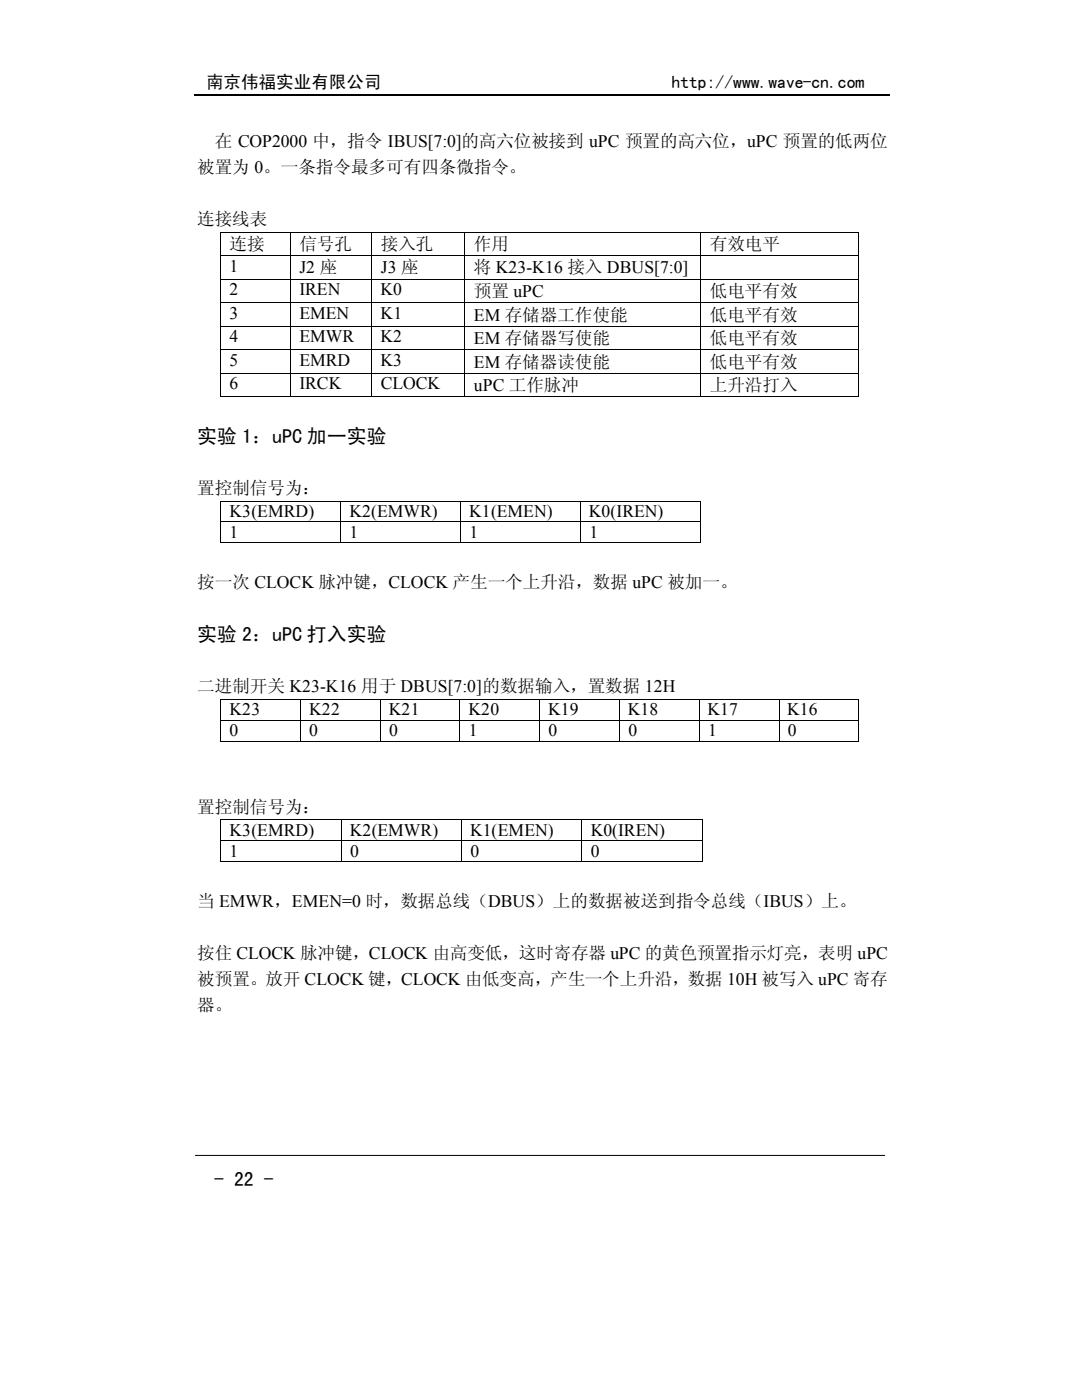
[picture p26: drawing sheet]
<svg xmlns="http://www.w3.org/2000/svg" width="216mm" height="279mm" viewBox="0 0 216 279" stroke-linecap="round" stroke-linejoin="round" font-family="sans-serif">
<defs><g id="words">
<g font-size="4">
<text x="39.4" y="88.4">实验 1：uPC 加一实验</text>
<text x="39.4" y="127.9">实验 2：uPC 打入实验</text>
<text x="42.7" y="236.7">- 22 -</text>
</g>
<g font-size="3.5">
<text x="41.1" y="17.5">南京伟福实业有限公司</text>
<text x="134" y="17.5">http://www.wave-cn.com</text>
<text x="42.9" y="29.4">在 COP2000 中，指令 IBUS[7:0]的高六位被接到 uPC 预置的高六位，uPC 预置的低两位</text>
<text x="39.4" y="34.5">被置为 0。一条指令最多可有四条微指令。</text>
<text x="39.4" y="44.9">连接线表</text>
<text x="45.8" y="49.9">连接</text>
<text x="59.7" y="49.9">信号孔</text>
<text x="76" y="49.9">接入孔</text>
<text x="94.6" y="49.9">作用</text>
<text x="141.6" y="49.9">有效电平</text>
<text x="45.8" y="54.2">1</text>
<text x="45.8" y="58.9">2</text>
<text x="59.7" y="54.6">J2 座</text>
<text x="59.7" y="58.9">IREN</text>
<text x="75.9" y="58.9">K0</text>
<text x="76" y="54.6">J3 座</text>
<text x="94.6" y="54.6">将 K23-K16 接入 DBUS[7:0]</text>
<text x="94.6" y="59.3">预置 uPC</text>
<text x="141.6" y="59.3">低电平有效</text>
<text x="45.8" y="63.6">3</text>
<text x="59.7" y="63.6">EMEN</text>
<text x="76" y="63.6">K1</text>
<text x="94.6" y="64">EM 存储器工作使能</text>
<text x="141.6" y="64">低电平有效</text>
<text x="45.8" y="68.3">4</text>
<text x="59.7" y="68.3">EMWR</text>
<text x="75.9" y="68.3">K2</text>
<text x="94.6" y="68.7">EM 存储器写使能</text>
<text x="141.6" y="68.7">低电平有效</text>
<text x="45.8" y="73">5</text>
<text x="45.8" y="77.7">6</text>
<text x="59.7" y="73">EMRD</text>
<text x="59.7" y="77.7">IRCK</text>
<text x="75.9" y="73">K3</text>
<text x="76" y="77.7">CLOCK</text>
<text x="94.6" y="73.4">EM 存储器读使能</text>
<text x="141.6" y="73.4">低电平有效</text>
<text x="94.6" y="78.1">uPC 工作脉冲</text>
<text x="141.6" y="78">上升沿打入</text>
<text x="39.4" y="98.6">置控制信号为：</text>
<text x="45.8" y="103.3">K3(EMRD)</text>
<text x="45.8" y="107.4">1</text>
<text x="69.7" y="103.3">K2(EMWR)</text>
<text x="69.8" y="107.4">1</text>
<text x="93.6" y="103.3">K1(EMEN)</text>
<text x="93.7" y="107.4">1</text>
<text x="117.5" y="103.3">K0(IREN)</text>
<text x="117.6" y="107.4">1</text>
<text x="39.4" y="117.4">按一次 CLOCK 脉冲键，CLOCK 产生一个上升沿，数据 uPC 被加一。</text>
<text x="39.4" y="138.1">二进制开关 K23-K16 用于 DBUS[7:0]的数据输入，置数据 12H</text>
<text x="45.8" y="142.7">K23</text>
<text x="61.7" y="142.7">K22</text>
<text x="77.6" y="142.7">K21</text>
<text x="93.5" y="142.7">K20</text>
<text x="109.4" y="142.7">K19</text>
<text x="125.3" y="142.7">K18</text>
<text x="141.2" y="142.7">K17</text>
<text x="157.1" y="142.7">K16</text>
<text x="45.8" y="146.9">0</text>
<text x="61.7" y="146.9">0</text>
<text x="77.6" y="146.9">0</text>
<text x="93.6" y="146.9">1</text>
<text x="109.5" y="146.9">0</text>
<text x="125.4" y="146.9">0</text>
<text x="141.3" y="146.9">1</text>
<text x="157.2" y="146.9">0</text>
<text x="39.4" y="162.2">置控制信号为：</text>
<text x="45.8" y="166.8">K3(EMRD)</text>
<text x="69.8" y="166.8">K2(EMWR)</text>
<text x="93.8" y="166.8">K1(EMEN)</text>
<text x="117.9" y="166.8">K0(IREN)</text>
<text x="45.8" y="170.9">1</text>
<text x="69.8" y="170.9">0</text>
<text x="93.9" y="170.9">0</text>
<text x="117.9" y="170.9">0</text>
<text x="39.4" y="181">当 EMWR，EMEN=0 时，数据总线（DBUS）上的数据被送到指令总线（IBUS）上。</text>
<text x="39.4" y="191.3">按住 CLOCK 脉冲键，CLOCK 由高变低，这时寄存器 uPC 的黄色预置指示灯亮，表明 uPC</text>
<text x="39.4" y="196.5">被预置。放开 CLOCK 键，CLOCK 由低变高，产生一个上升沿，数据 10H 被写入 uPC 寄存</text>
<text x="39.4" y="201.7">器。</text>
</g>
</g></defs>
<path d="M38.9 19h138.7" fill="none" stroke="#000" stroke-width=".25"/>
<g fill="none" stroke="#000" stroke-width=".2">
<path d="M44 46.4v4.5M44 51.1v4.5M44 55.8v4.5M44.1 46.3h13.8M44.1 51h13.8M44.1 55.7h13.8M58 46.4v4.5M58 51.1v4.5M58 55.8v4.5M58 46.3h16.1M58 51h16.1M58 55.7h16.1"/>
<path d="M74.2 46.4v4.5M74.2 51.1v4.5M74.2 55.8v4.5M74.3 46.3h18.4M74.3 51h18.4M74.3 55.7h18.4M92.8 46.4v4.5M92.8 51.1v4.5M92.8 55.8v4.5M92.8 46.3h47M92.8 51h47M92.8 55.7h47"/>
<path d="M139.8 46.4v4.5M139.8 51.1v4.5M139.8 55.8v4.5M139.9 46.3h31.4M139.9 51h31.4M139.9 55.7h31.4M171.4 46.4v4.5M171.4 51.1v4.5M171.4 55.8v4.5M44 60.5v4.5M44 65.2v4.5M44 69.8v4.6"/>
<path d="M44 74.5v4.6M44.1 60.4h13.8M44.1 65.1h13.8M44.1 69.8h13.8M44.1 74.5h13.8M44.1 79.2h13.8M58 60.5v4.5M58 65.2v4.5M58 69.8v4.6M58 74.5v4.6M58 60.4h16.1M58 65.1h16.1"/>
<path d="M58 69.8h16.1M58 74.5h16.1M58 79.2h16.1M74.2 60.5v4.5M74.2 65.2v4.5M74.2 69.8v4.6M74.2 74.5v4.6M74.3 60.4h18.4M74.3 65.1h18.4M74.3 69.8h18.4M74.3 74.5h18.4M74.3 79.2h18.4"/>
<path d="M92.8 60.5v4.5M92.8 65.2v4.5M92.8 69.8v4.6M92.8 74.5v4.6M92.8 60.4h47M92.8 65.1h47M92.8 69.8h47M92.8 74.5h47M92.8 79.2h47M139.8 60.5v4.5M139.8 65.2v4.5M139.8 69.8v4.6"/>
<path d="M139.8 74.5v4.6M139.9 60.4h31.4M139.9 65.1h31.4M139.9 69.8h31.4M139.9 74.5h31.4M139.9 79.2h31.4M171.4 60.5v4.5M171.4 65.2v4.5M171.4 69.8v4.6M171.4 74.5v4.6M44 100.1v4M44 104.2v4"/>
<path d="M44.1 100h23.8M44.1 104.2h23.8M44.1 108.3h23.8M68 100.1v4M68 104.2v4M68.1 100h23.8M68.1 104.2h23.8M68.1 108.3h23.8M91.9 100.1v4M91.9 104.2v4M92 100h23.8M92 104.2h23.8"/>
<path d="M92 108.3h23.8M115.9 100.1v4M115.9 104.2v4M116 100h23.8M116 104.2h23.8M116 108.3h23.8M139.8 100.1v4M139.8 104.2v4M44 139.6v4M44.1 139.5h15.8M59.9 139.6v4M60 139.5h15.8"/>
<path d="M75.9 139.6v4M75.9 139.5h15.8M91.8 139.6v4M91.9 139.5h15.7M107.7 139.6v4M107.8 139.5h15.7M123.6 139.6v4M123.7 139.5h15.7M139.5 139.6v4M139.6 139.5h15.8M155.4 139.6v4M155.5 139.5h15.8"/>
<path d="M171.4 139.6v4M44 143.8v4M44.1 143.7h15.8M44.1 147.9h15.8M59.9 143.8v4M60 143.7h15.8M60 147.9h15.8M75.9 143.8v4M75.9 143.7h15.8M75.9 147.9h15.8M91.8 143.8v4M91.9 143.7h15.7"/>
<path d="M91.9 147.9h15.7M107.7 143.8v4M107.8 143.7h15.7M107.8 147.9h15.7M123.6 143.8v4M123.7 143.7h15.7M123.7 147.9h15.7M139.5 143.8v4M139.6 143.7h15.8M139.6 147.9h15.8M155.4 143.8v4M155.5 143.7h15.8"/>
<path d="M155.5 147.9h15.8M171.4 143.8v4M44 163.7v3.9M44 167.8v4M44.1 163.6h23.9M44.1 167.7h23.9M44.1 171.9h23.9M68.1 163.7v3.9M68.1 167.8v4M68.2 163.6h23.8M68.2 167.7h23.8M68.2 171.9h23.8"/>
<path d="M92.1 163.7v3.9M92.1 167.8v4M92.2 163.6h23.8M92.2 167.7h23.8M92.2 171.9h23.8M116.1 163.7v3.9M116.1 167.8v4M116.2 163.6h23.9M116.2 167.7h23.9M116.2 171.9h23.9M140.2 163.7v3.9M140.2 167.8v4"/>
<path d="M39 230.6h137.5"/>
</g>
<g fill="#000">
<path d="M43.9 46.2h.2v.2h-.2zM43.9 50.9h.2v.2h-.2zM43.9 55.6h.2v.2h-.2zM57.9 46.2h.1v.2h-.1zM57.9 50.9h.1v.2h-.1zM57.9 55.6h.1v.2h-.1zM74.1 46.2h.2v.2h-.2zM74.1 50.9h.2v.2h-.2zM74.1 55.6h.2v.2h-.2zM92.7 46.2h.1v.2h-.1zM92.7 50.9h.1v.2h-.1zM92.7 55.6h.1v.2h-.1z"/>
<path d="M139.8 46.2h.1v.2h-.1zM139.8 50.9h.1v.2h-.1zM139.8 55.6h.1v.2h-.1zM171.3 46.2h.1v.2h-.1zM171.3 50.9h.1v.2h-.1zM171.3 55.6h.1v.2h-.1zM43.9 60.3h.2v.2h-.2zM43.9 65h.2v.2h-.2zM43.9 69.7h.2v.1h-.2zM43.9 74.4h.2v.1h-.2zM43.9 79.1h.2v.1h-.2zM57.9 60.3h.1v.2h-.1z"/>
<path d="M57.9 65h.1v.2h-.1zM57.9 69.7h.1v.1h-.1zM57.9 74.4h.1v.1h-.1zM57.9 79.1h.1v.1h-.1zM74.1 60.3l.2 .2zM74.1 65l.2 .2zM74.1 69.7l.2 .1zM74.1 74.4h.2v.1h-.2zM74.1 79.1h.2v.1h-.2zM92.7 60.3l.1 .2zM92.7 65l.1 .2zM92.7 69.7l.1 .1z"/>
<path d="M92.7 74.4h.1v.1h-.1zM92.7 79.1h.1v.1h-.1zM139.8 60.3l.1 .2zM139.8 65l.1 .2zM139.8 69.7l.1 .1zM139.8 74.4h.1v.1h-.1zM139.8 79.1h.1v.1h-.1zM171.3 60.3h.1v.2h-.1zM171.3 65h.1v.2h-.1zM171.3 69.7h.1v.1h-.1zM171.3 74.4h.1v.1h-.1zM171.3 79.1h.1v.1h-.1z"/>
<path d="M43.9 99.9h.2v.2h-.2zM43.9 104.1h.2v.1h-.2zM43.9 108.2h.2v.2h-.2zM67.9 99.9h.2v.2h-.2zM67.9 104.1h.2v.1h-.2zM67.9 108.2h.2v.2h-.2zM91.9 99.9h.1v.2h-.1zM91.9 104.1h.1v.1h-.1zM91.9 108.2h.1v.2h-.1zM115.8 99.9h.2v.2h-.2zM115.8 104.1h.2v.1h-.2zM115.8 108.2h.2v.2h-.2z"/>
<path d="M139.8 99.9h.1v.2h-.1zM139.8 104.1l.1 .1zM139.8 108.2h.1v.2h-.1zM43.9 139.4h.2v.2h-.2zM59.9 139.4h.1v.2h-.1zM75.8 139.4h.1v.2h-.1zM91.7 139.4h.2v.2h-.2zM107.6 139.4h.2v.2h-.2zM123.5 139.4h.2v.2h-.2zM139.4 139.4h.2v.2h-.2zM155.4 139.4h.1v.2h-.1zM171.3 139.4h.1v.2h-.1z"/>
<path d="M43.9 143.6h.2v.2h-.2zM43.9 147.8h.2v.2h-.2zM59.9 143.6h.1v.2h-.1zM59.9 147.8h.1v.2h-.1zM75.8 143.6h.1v.2h-.1zM75.8 147.8h.1v.2h-.1zM91.7 143.6h.2v.2h-.2zM91.7 147.8h.2v.2h-.2zM107.6 143.6h.2v.2h-.2zM107.6 147.8h.2v.2h-.2zM123.5 143.6h.2v.2h-.2zM123.5 147.8h.2v.2h-.2z"/>
<path d="M139.4 143.6h.2v.2h-.2zM139.4 147.8h.2v.2h-.2zM155.4 143.6h.1v.2h-.1zM155.4 147.8h.1v.2h-.1zM171.3 143.6h.1v.2h-.1zM171.3 147.8h.1v.2h-.1zM43.9 163.5h.2v.2h-.2zM43.9 167.6h.2v.2h-.2zM43.9 171.8h.2v.2h-.2zM68 163.5h.2v.2h-.2zM68 167.6h.2v.2h-.2zM68 171.8h.2v.2h-.2z"/>
<path d="M92 163.5h.2v.2h-.2zM92 167.6h.2v.2h-.2zM92 171.8l.2 .2zM116 163.5h.2v.2h-.2zM116 167.6h.2v.2h-.2zM116 171.8h.2v.2h-.2zM140.1 163.5h.2v.2h-.2zM140.1 167.6h.2v.2h-.2zM140.1 171.8h.2v.2h-.2z"/>
</g>
<use href="#words"/>
</svg>
